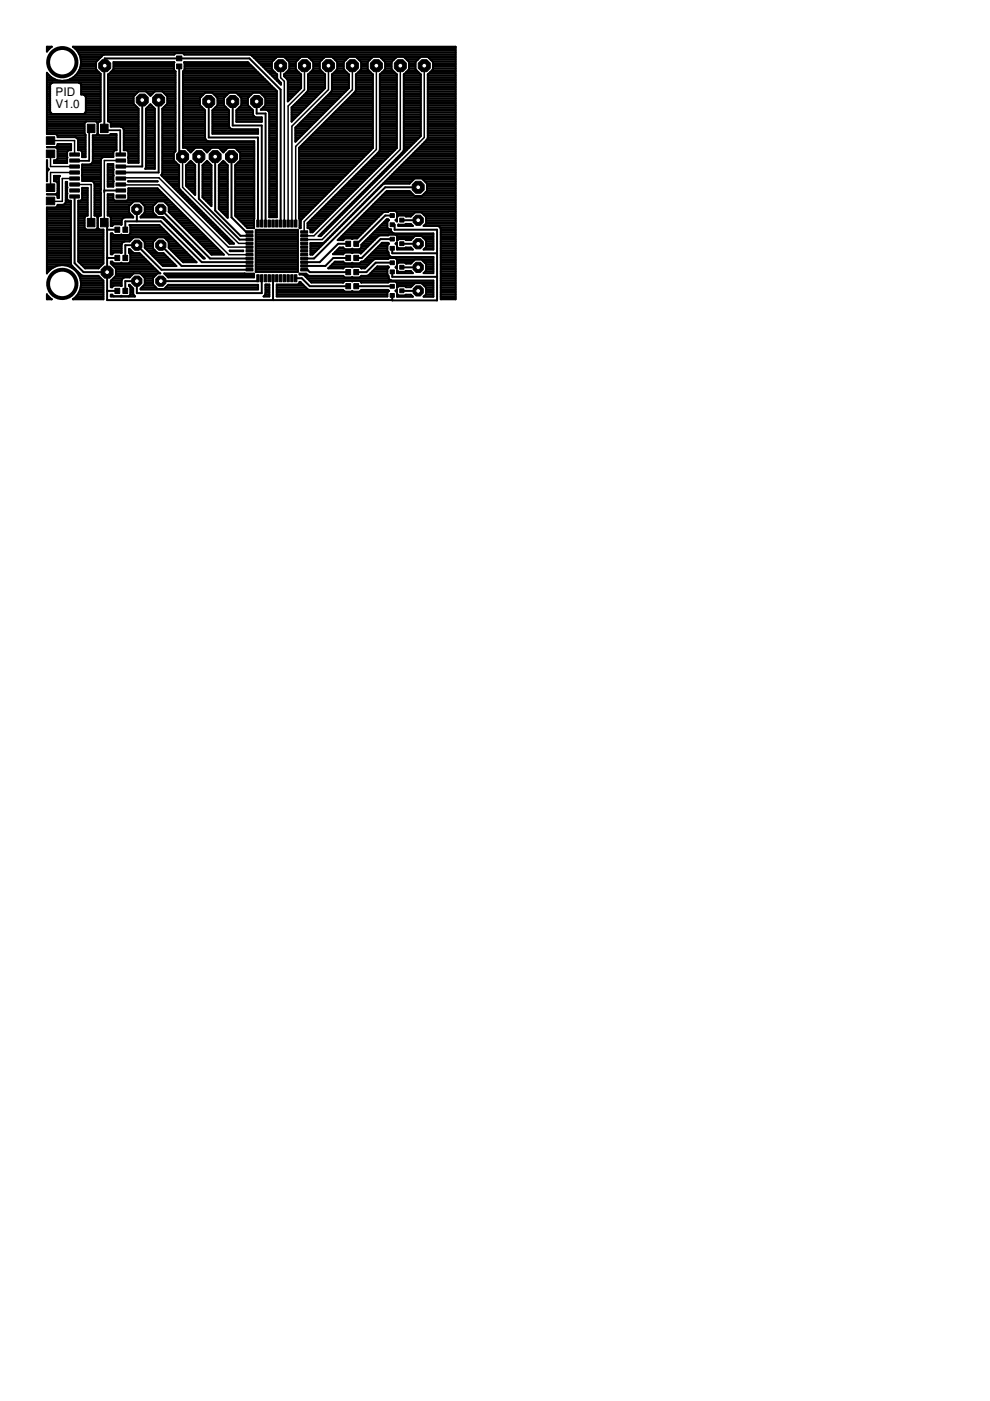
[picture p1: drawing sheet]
<svg xmlns="http://www.w3.org/2000/svg" width="210mm" height="297mm" viewBox="0 0 210 297" stroke-linecap="round" stroke-linejoin="round" font-family="sans-serif">
<defs><g id="words">
<g font-size="2.5">
<text x="11.8" y="20.5">PID</text>
<text x="11.8" y="23">V1.0</text>
</g>
</g></defs>
<g fill="none" stroke="#000" stroke-width=".83">
<circle cx="13.2" cy="13.2" r="3"/>
<circle cx="13.2" cy="60.2" r="3"/>
</g>
<g fill="#000" stroke="#000" stroke-width=".21">
<path d="M37.4 11.9h1.1v1h-1.1zM37.4 13.6h1.1v1h-1.1zM9.8 29h1.8v1.6h-1.8zM9.8 31.8h1.8v1.6h-1.8zM9.8 39h1.8v1.6h-1.8zM14.8 32.4h2v.7h-2zM14.8 33.7h2v.7h-2zM14.8 35h2v.6h-2zM14.8 36.2h2v.7h-2zM14.8 37.5h2v.7h-2zM14.8 38.8h2v.7h-2zM18.5 26.3h1.6v1.8h-1.6z"/>
<path d="M21.3 26.3h1.6v1.8h-1.6zM24.6 38.8h2v.7h-2zM24.6 37.5h2v.7h-2zM24.6 36.2h2v.7h-2zM24.6 35h2v.6h-2zM24.6 33.7h2v.7h-2zM24.6 32.4h2v.7h-2zM9.8 41.8h1.8v1.6h-1.8zM14.8 40h2v.7h-2zM14.8 41.3h2v.7h-2zM18.5 46.3h1.6v1.8h-1.6zM21.3 46.3h1.6v1.8h-1.6z"/>
<path d="M24.4 48.2h1v1.1h-1zM24.4 54.1h1v1.1h-1zM24.6 41.3h2v.7h-2zM24.6 40h2v.7h-2zM26.1 48.2h1v1.1h-1zM26.1 54.1h1v1.1h-1zM52.2 48.9h1.4v.5h-1.4zM52.2 49.7h1.4v.5h-1.4zM52.2 50.5h1.4v.6h-1.4zM52.2 51.4h1.4v.5h-1.4zM52.2 52.1h1.4v.5h-1.4zM52.2 52.9h1.4v.5h-1.4z"/>
<path d="M52.2 53.7h1.4v.6h-1.4zM52.2 54.5h1.4v.6h-1.4zM52.2 55.3h1.4v.5h-1.4zM52.2 56.1h1.4v.5h-1.4zM52.2 56.9h1.4v.5h-1.4zM54.4 58.3h.5v1.4h-.5zM54.4 46.7h.5v1.4h-.5zM55.2 58.3h.6v1.4h-.6zM55.2 46.7h.6v1.4h-.6zM56 58.3h.6v1.4h-.6zM56 46.7h.6v1.4h-.6zM56.8 58.3h.5v1.4h-.5z"/>
<path d="M56.8 46.7h.5v1.4h-.5zM57.6 58.3h.5v1.4h-.5zM57.6 46.7h.5v1.4h-.5zM58.4 58.3h.5v1.4h-.5zM58.4 46.7h.5v1.4h-.5zM59.2 58.3h.6v1.4h-.6zM59.2 46.7h.6v1.4h-.6zM60 58.3h.5v1.4h-.5zM60 46.7h.5v1.4h-.5zM60.8 58.3h.5v1.4h-.5zM60.8 46.7h.5v1.4h-.5zM61.6 58.3h.5v1.4h-.5z"/>
<path d="M61.6 46.7h.5v1.4h-.5zM62.4 58.3h.5v1.4h-.5zM62.4 46.7h.5v1.4h-.5zM63.8 56.9h1.4v.5h-1.4zM63.8 56.1h1.4v.5h-1.4zM63.8 55.3h1.4v.5h-1.4zM63.8 54.5h1.4v.6h-1.4zM63.8 53.7h1.4v.6h-1.4zM63.8 52.9h1.4v.5h-1.4zM63.8 52.1h1.4v.5h-1.4zM63.8 51.4h1.4v.5h-1.4zM63.8 50.5h1.4v.6h-1.4z"/>
<path d="M63.8 49.7h1.4v.5h-1.4zM63.8 48.9h1.4v.5h-1.4zM73.3 54.1h1v1.1h-1zM73.3 51.1h1v1.1h-1zM73.3 57.1h1v1.2h-1zM75 54.1h1v1.1h-1zM75 51.1h1v1.1h-1zM75 57.1h1v1.2h-1zM82.7 50.3h.9v.8h-.9zM82.7 52.2h.9v.8h-.9zM82.7 45.3h.9v.8h-.9zM82.7 47.2h.9v.8h-.9z"/>
<path d="M82.7 55.3h.9v.8h-.9zM82.7 57.2h.9v.8h-.9zM84.8 51.3h.8v.8h-.8zM84.8 46.3h.8v.8h-.8zM84.8 56.3h.8v.8h-.8zM24.4 61.1h1v1.1h-1zM26.1 61.1h1v1.1h-1zM73.3 60.1h1v1.1h-1zM75 60.1h1v1.1h-1zM82.7 60.3h.9v.8h-.9zM82.7 62.2h.9v.8h-.9zM84.8 61.3h.8v.8h-.8z"/>
<circle cx="22.2" cy="13.9" r="1.38"/>
</g>
<path d="M10.8 39.7l-.1 .1M19.3 27.2l-.4 .3v6.6l-3.1-.1M22.5 27.5l-.4-.3 .3 .4h3.1v5.1l.1 .1M10.7 42.6l.1 .1" fill="none" stroke="#000" stroke-width=".38"/>
<g fill="none" stroke="#000" stroke-width=".42">
<path d="M9.9 9.9h1.1l-1.1 1zM9.9 16.4h1M9.9 17.5h11.4M9.9 19.8h.7M9.9 19.4h.7M9.9 19h.7M9.9 18.6h.7M9.9 18.3h.7M9.9 17.9h.8M9.9 17.1h3.1M9.9 16.8h1.7M9.9 16h.6"/>
<path d="M9.9 15.6h.2M9.9 10.8h.2M9.9 10.4h.5M9.9 10h.9M10.9 9.9h.1M10.9 9.9v.1M11.1 17.5l-.5 .5 .1 5.9M12 17l-1.1-.6-1-1v13h2l.3 .4v.3l4 .1 .4 .5v2.2h.5l.3 .3v1.1h.7v-4.7l-.2-.2v-2.3l.4-.4M12 17h.1M12 17l1.2 .2M13.2 17.2h.1M13.4 17.1h7.9"/>
<path d="M14.5 17h.1M14.5 17l-1.3 .2M14.9 16.8h6.4M15.6 9.9h-.1h81.1v53.6h-3.1v-15M15.6 16.4l-1.1 .6M15.6 9.9l.8 .9M15.6 9.9h.1M15.6 10h81M16 16h5.3M16 10.4h80.6M16.3 15.6h5M16.4 10.8h80.2"/>
<path d="M16.4 10.8v.1M16.4 15.5h.1M16.4 15.5l-.8 .9M16.4 10.8l.6 1.2M16.6 15.3h4.3M16.6 11.2h80M16.7 17.5l.5 .5v2l.7 .1 .3 .4M16.8 14.9h3.8M16.8 11.5h20.2M17 14.5h3.4M17 11.9h4.6M17 12h.1"/>
<path d="M17 14.4h.1M17 14.4l-.6 1.1M17 12l.2 1.2-.2 1.2M17.1 14.1h3.3M17.1 12.3h4.1M17.1 13.8h3.3M17.1 12.7h3.8M17.2 13.4h3.2M17.2 17.9h4.1M17.2 13h3.3M17.2 19.8h4.1M17.2 19.4h4.1"/>
<path d="M17.2 19h4.1M17.2 18.6h4.1M17.2 18.3h4.1M21.3 16.4h-5.7M21.4 12.1h.1M21.4 12.1l-1 1v1.6l.9 1v10l-11.4 .1M21.5 12.1l.6-.5h14.8l.3-.3h1.6l.3 .3h13.9l.3 .1 6.3 6.2v-.3l-.8-1v-.8l-1.2-1.1v-1.6l1.1-1h1.6l1 1v1.6l-1.1 1.1v.4l.8 .9M22.9 16.4h14.3M22.9 17.5h14.3M22.9 19.8h6.1M22.9 19.4h6.5M22.9 19h14.3"/>
<path d="M22.9 18.6h14.3M22.9 18.3h14.3M22.9 17.9h14.3M22.9 17.1h14.3M22.9 16.8h14.3M22.9 16h14.3M23.1 15.6h14.1M23.5 15.3h13.7M23.9 14.9h13.1M24.1 14.5h12.8M24.1 14.1h12.8M24.1 13.8h12.8"/>
<path d="M24.1 13.4h12.8M31 19.4h1.8M31.3 19.8h1.2M34.4 19.4h2.8M34.8 19.8h2.4M37.2 15.2h.1M37.2 15.2l-.3-.4v-1.6h-12.8v1.5l-1.2 1.1v9.9l6.5 .1M37.2 15.2v16.9l-.3 .3v1.6l1 1.1M38 14.1v19.1h.7M38.8 15.2l.3-.4v-1.6h13.4l6.2 6.1v26.8h-1.6v-22.2l-.4-.5-.2-.1h-1.2l1-1v-1.5l-1.1-1.1h-1.6l-1 1.1v1.5l1 1.1 .1 1.1 .6 .4h1.2v.9h-5.4v-2.4l1.1-1.1v-1.5l-1.1-1.1h-1.5l-1.1 1.1v1.5l1.1 1.1 .1 3.7 .5 .3h5.5v1h-9.7v-5l1.1-1.1v-1.5l-1.1-1.1h-1.5l-1.1 1.1v1.5l1.1 1.1v5.9l.3 .5 10.1 .1v18.5h-1.4l-2.6-2.6v-10.8l1-1M38.8 15.2v16.1h.7l.9 1 1-1h1.5l1 1 1-1h1.5l.9 1 1-1h1.5l1.1 1.1v1.6M38.8 15.2h.1"/>
<path d="M38.8 16.4h17M38.8 17.5h18.1M38.8 19.8h4.6M38.8 19.4h19.9M38.8 19h19.6M38.8 18.6h19.2M38.8 18.3h18.8M38.8 17.9h18.5M38.8 17.1h17.7M38.8 16.8h17.4M38.8 16h16.6M38.8 15.6h16.2"/>
<path d="M38.8 15.3h15.9M39 11.5h57.6M39.1 14.9h15.2M39.1 14.5h14.8M39.1 14.1h14.4M39.1 13.8h14M39.1 13.4h13.7M45.1 19.8h3.4M50.2 19.8h3.4M53.5 11.9h43.1M53.5 11.9h.1M53.9 12.3h4.6"/>
<path d="M54.3 12.7h3.8M54.6 13h3.2M55 13.4h2.6M55.3 19.8h3.4M55.4 13.8h2.2M55.8 14.1h1.8M56.1 14.5h1.5M56.5 14.9h1.3M56.9 15.3h1.3M57.3 15.6h1.3M57.6 16h1.2M58 16.4h.8"/>
<path d="M58.4 16.8h.4M58.7 17.1h.4M59.1 17.5h.4M59.5 17.9h.1M60.2 16h3.6M60.4 15.6h3.3M60.5 16.4h3.3M60.5 12.3h3.1M60.8 15.3h2.5M60.8 16.8h3M60.8 12.7h2.4M61 17.5h2.8"/>
<path d="M61 19.8h1.8M61 19.4h2.1M61 19h2.5M61 18.6h2.8M61 18.3h2.8M61 17.9h2.8M61 17.1h2.8M61.1 14.9h1.8M61.2 13h1.6M61.3 14.5h1.4M61.3 14.1h1.4M61.3 13.8h1.4"/>
<path d="M61.3 13.4h1.4M63.8 15.8l-1.1-1.1v-1.6l1.1-1h1.5l1.1 1v1.6l-1.1 1.1-.1 3.6M63.8 15.8h.1M63.8 15.8v2.9l-2.8 2.8v-4.4M64.9 19.8h2.9M65.2 19.4l-3.4 3.4v3M65.2 19.4h3M65.3 16.4h3.6M65.3 17.5h3.6M65.3 19h3.3M65.3 18.6h3.6M65.3 18.3h3.6"/>
<path d="M65.3 17.9h3.6M65.3 17.1h3.6M65.3 16.8h3.6M65.3 16h3.6M65.5 15.6h3.2M65.5 12.3h3.2M65.8 15.3h2.6M65.9 12.7h2.4M66.2 14.9h1.8M66.3 13h1.6M66.4 14.5h1.4M66.4 14.1h1.4"/>
<path d="M66.4 13.8h1.4M66.4 13.4h1.4M69.9 19.8h3M70.3 19.4l.1-3.6 1.1-1.1v-1.6l-1.1-1h-1.5l-1.1 1v1.6l1.1 1.1v2.9l-7.1 7.1M70.3 19.4h3M70.4 16.4h3.6M70.4 17.5h3.6M70.4 19h3.3M70.4 18.6h3.6M70.4 18.3h3.6M70.4 17.9h3.6M70.4 17.1h3.6"/>
<path d="M70.4 16.8h3.6M70.4 16h3.6M70.5 15.6h3.3M70.6 12.3h3.1M70.9 15.3h2.5M71 12.7h2.4M71.3 14.9h1.8M71.4 13h1.6M71.5 14.5h1.4M71.5 14.1h1.4M71.5 13.8h1.4M71.5 13.4h1.4"/>
<path d="M75 19.8h4.1M75.4 19.4l-12 11.9 .1 17.1h.3l.1-1.8 15.2-15.2M75.4 19.4h3.7M75.5 15.8h.1M75.5 15.8l-.1 3.6M75.5 16.4h3.6M75.5 17.5h3.6M75.5 19h3.6M75.5 18.6h3.6M75.5 18.3h3.6M75.5 17.9h3.6M75.5 17.1h3.6"/>
<path d="M75.5 16.8h3.6M75.5 16h3.6M75.5 15.8l1.1-1.1v-1.6l-1.1-1h-1.5l-1.1 1v1.6l1.1 1.1v2.9l-11.4 11.4v-3l7.7-7.7M75.6 15.6h3.3M75.7 12.3h3.1M76 15.3h2.5M76.1 12.7h2.3M76.4 14.9h1.7M76.5 13h1.6M76.6 14.5h1.4M76.6 14.1h1.4M76.6 13.8h1.4"/>
<path d="M76.6 13.4h1.4M79 15.8l-1-1.1v-1.6l1-1h1.6l1.1 1v1.6l-1.2 1.1-.1 16.3M79 15.8h.1M79.1 15.8v15.6M80.5 16.4h3.6M80.5 17.5h3.6M80.5 19.8h3.6M80.5 19.4h3.6M80.5 19h3.6M80.5 18.6h3.6M80.5 18.3h3.6M80.5 17.9h3.6"/>
<path d="M80.5 17.1h3.6M80.5 16.8h3.6M80.5 16h3.6M80.7 15.6h3.3M80.8 12.3h3.1M81.1 15.3h2.5M81.2 12.7h2.3M81.4 14.9h1.8M81.5 13h1.7M81.7 14.5h1.3M81.7 14.1h1.3M81.7 13.8h1.3"/>
<path d="M81.7 13.4h1.3M84.1 15.8l-1.1-1.1v-1.6l1.1-1h1.5l1.1 1v1.6l-1.1 1.1v16l-.1 .3M84.1 15.8h.1M84.1 15.8v15.6M85.6 16.4h3.6M85.6 17.5h3.6M85.6 19.8h3.6M85.6 19.4h3.6M85.6 19h3.6M85.6 18.6h3.6M85.6 18.3h3.6M85.6 17.9h3.6"/>
<path d="M85.6 17.1h3.6M85.6 16.8h3.6M85.6 16h3.6M85.8 15.6h3.2M85.9 12.3h3.1M86.1 15.3h2.6M86.2 12.7h2.4M86.5 14.9h1.8M86.6 13h1.6M86.7 14.5h1.4M86.7 14.1h1.4M86.7 13.8h1.4"/>
<path d="M86.7 13.4h1.4M89.2 15.8l-1.1-1.1v-1.6l1.1-1h1.5l1.1 1v1.6l-1.1 1.1v13.5l-.1 .3-21.9 21.8-.2 .1h-2.7v2.5h.5l14.9-15 5.6-.1 1.1-1.1h1.6l1 1.1v1.6l-1 1.1h-1.6l-1.1-1.1h-4.8l-10.4 10.4h1.1M89.2 15.8h.1M89.2 15.8v13.1l-21.2 21.2h-.5l18-18M90.7 16.4h5.9M90.7 17.5h5.9M90.7 19.8h5.9M90.7 19.4h5.9M90.7 19h5.9M90.7 18.6h5.9M90.7 18.3h5.9M90.7 17.9h5.9"/>
<path d="M90.7 17.1h5.9M90.7 16.8h5.9M90.7 16h5.9M90.8 15.6h5.8M90.9 12.3h5.7M91.2 15.3h5.4M91.3 12.7h5.3M91.6 14.9h5M91.7 13h4.9M91.8 14.5h4.8M91.8 14.1h4.8M91.8 13.8h4.8"/>
<path d="M91.8 13.4h4.8M9.9 36.6h.1M9.9 28.4h8M9.9 31.2h.1M9.9 38.4h.1M9.9 34h.1M9.9 31.2h2M9.9 26.9h8M9.9 38.1h.1M9.9 37.7h.1M9.9 37.4h.1M9.9 37h.1"/>
<path d="M9.9 36.2h.2M9.9 35.9h.3M9.9 35.5h.1M9.9 35.1h.1M9.9 34.7h.1M9.9 34.4h.1M9.9 28h8M9.9 27.6h8M9.9 27.2h8M9.9 26.5h8M9.9 26.1h8M9.9 25.4h11.4"/>
<path d="M9.9 25h11.4M9.9 24.6h11.4M9.9 24.3h11.4M9.9 23.9h.8M9.9 23.5h.7M9.9 23.1h.7M9.9 22.8h.7M9.9 22.4h.7M9.9 22h.7M9.9 21.6h.7M9.9 21.3h.7M9.9 20.9h.7"/>
<path d="M9.9 20.5h.7M9.9 20.1h.7M10 34l-.1 4.4M10 35.5l.3 .4-.3 .5M10.7 23.9l.4 .3h6.6l.4-.3M11.5 37.3h1.2l-.2 .4v4.3h-.3v-.4l-.3-.4 .3-.3v-2.1l-.3-.4h-.4zM11.5 38.1h1M11.5 37.7h1M11.5 37.4h1.2M11.5 34.4h2.7M11.9 31.2l.3-.3v-.4h2.9v1.4h-.5l-.4 .3v2.4h-2.7v-.6h2.7M11.9 31.2l.3 .4v2.1l-.3 .3"/>
<path d="M11.9 38.5h.6M12 31.4h3.1M12.1 31h3M12.2 28.7h5.9M12.2 33.2h2M12.2 39.6h.3M12.2 40h.3M12.2 39.2h.3M12.2 38.9h.3M12.2 33.6h2M12.2 32.9h2M12.2 32.5h2"/>
<path d="M12.2 32.1h2.1M12.2 31.7h2.9M12.2 30.6h2.9M13.9 39.6h.3M13.9 40h.3M13.9 39.2h.3M13.9 38.9h.3M16.1 29.1h2M16.5 29.5h1.6M16.6 31.7h1.5M16.6 31.4h1.5M16.6 31h1.5"/>
<path d="M16.6 30.6h1.5M16.6 30.2h1.5M16.6 29.9h1.5M17.3 32.1h.8M17.4 33.2h.7M17.4 36.6h4M17.4 40h1.2M17.4 38.1h4M17.4 37.7h4M17.4 37.4h4M17.4 37h4M17.4 36.2h4"/>
<path d="M17.4 35.9h4M17.4 35.5h4M17.4 35.1h4M17.4 32.9h.7M17.4 32.5h.7M17.9 20.1h3.4M18.1 23.9h3.2M18.2 20.5h3.1M18.2 20.5l-.1 3.4M18.2 23.5h3.1M18.2 23.1h3.1M18.2 22.8h3.1"/>
<path d="M18.2 22.4h3.1M18.2 22h3.1M18.2 21.6h3.1M18.2 21.3h3.1M18.2 20.9h3.1M19.3 34.7h2.1M19.6 34.4h1.8M19.7 33.2h4.3M19.7 34h1.7M19.7 29.1h5M19.7 33.6h1.8M19.7 32.9h4.3"/>
<path d="M19.7 32.5h4.3M19.7 32.1h4.4M19.7 31.7h5M19.7 31.4h5M19.7 31h5M19.7 30.6h5M19.7 30.2h5M19.7 29.9h5M19.7 29.5h5M19.7 28.7h5M19.7 38.5l.3 .5v6.7h.4l.3 .4M19.7 38.5h1.7"/>
<path d="M20 38.9h1.4M20 39.6h1.4M20 40h1.4M20 39.2h1.4M20.4 25.7l.3 .4M20.7 28.4h.1M20.7 26.1v2.3M20.7 28.4l-.3 .3h-.7v5.5l-.1 .3-.5 .4h-1.7v3.5l2.3 .1M20.7 26.9h.1M20.7 28h.1M20.7 27.6h.1M20.7 27.2h.1"/>
<path d="M20.7 26.5h.1M20.7 26.1h.1M20.7 28.4l.4 .3h2.1l.3-.3h1.2v3.5h-.3l-.4 .3v1.1h-2l-.5 .3M21.1 25.7l-.4 .4M21.5 33.6l-.1 12.1h-.3l-.4 .4M22.1 27.2l.1-14.8h30.7l6.6 6.6v28.4M22.8 36.6h1.2M22.8 34.8h1.2v4.8h-1.2zM22.8 38.5h1.3M22.8 39.2h1.2M22.8 38.9h1.2M22.8 38.1h1.2"/>
<path d="M22.8 37.7h1.2M22.8 37.4h1.2M22.8 37h1.2M22.8 36.2h1.2M22.8 35.9h1.2M22.8 35.5h1.2M22.8 35.1h1.2M22.9 25.4h6.5M22.9 25h6.5M22.9 24.6h6.5M22.9 24.3h6.5M22.9 23.9h6.5"/>
<path d="M22.9 23.5h6.5M22.9 23.1h6.5M22.9 22.8h6.2M22.9 22.4h5.8M22.9 22h5.4M22.9 21.6h5.4M22.9 21.3h5.4M22.9 20.9h5.4M22.9 20.5h5.4M22.9 20.1h5.7M23.2 25.7l.3 .4v.8h5.9M23.5 26.5h5.9"/>
<path d="M23.5 26.1h5.9M26.2 27.2h3.2M26.2 28.4h3.2M26.2 29.1h3.2M26.2 31.7h3.2M26.2 31.4h3.2M26.2 31h3.2M26.2 30.6h3.2M26.2 30.2h3.2M26.2 29.9h3.2M26.2 29.5h3.2M26.2 28.7h3.2"/>
<path d="M26.2 28h3.2M26.2 27.6h3.2M27.1 32.1h2.3M27.2 38.4l6.2 .1zM27.2 33.2h2.2M27.2 34h2.2M27.2 34.4h2.2M27.2 33.6h2.2M27.2 32.9h2.2M27.2 32.5h2.2M30.2 21.2v14.1h-4.6M30.9 33.2h1.9"/>
<path d="M30.9 28.4h1.9M30.9 23.1l1-1 .9 1v12.7h-2l.1-.3zM30.9 34h1.9M30.9 25.8h1.9M30.9 29.1h1.9M30.9 26.9h1.9M30.9 35.5h1.9M30.9 35.1h1.9M30.9 34.7h1.9M30.9 34.4h1.9M30.9 33.6h1.9M30.9 32.9h1.9"/>
<path d="M30.9 32.5h1.9M30.9 32.1h1.9M30.9 31.7h1.9M30.9 31.4h1.9M30.9 31h1.9M30.9 30.6h1.9M30.9 30.2h1.9M30.9 29.9h1.9M30.9 29.5h1.9M30.9 28.7h1.9M30.9 28h1.9M30.9 27.6h1.9"/>
<path d="M30.9 27.2h1.9M30.9 26.5h1.9M30.9 26.1h1.9M30.9 25.4h1.9M30.9 25h1.9M30.9 24.6h1.9M30.9 24.3h1.9M30.9 23.9h1.9M30.9 23.5h1.9M30.9 23.1h1.9M31.2 22.8h1.4M31.6 22.4h.6"/>
<path d="M31.7 20.1h.4M33.4 39.9l14.1 14.1h-2.6l-9.1-9.1v-1.2l-1-1h-1.4l-1 1v1.4l1 .9h1.2l8.8 8.8h-.3l-8.6-8.6-.2-.1h-4.5v-.1M33.4 40l-6.2-.1v1.2M33.6 21.2v15.4h-8M34.3 37h3.7M34.4 37.4h3.6M34.4 33.2h2.5M34.4 36.6h3.6M34.4 28.4h2.8M34.4 34h2.5M34.4 25.8h2.8M34.4 29.1h2.8"/>
<path d="M34.4 26.9h2.8M34.4 36.2h3.6M34.4 35.9h3.6M34.4 35.5h3.6M34.4 35.1h3.6M34.4 34.7h3.2M34.4 34.4h2.8M34.4 33.6h2.5M34.4 32.9h2.5M34.4 32.5h2.5M34.4 32.1h2.8M34.4 31.7h2.8"/>
<path d="M34.4 31.4h2.8M34.4 31h2.8M34.4 30.6h2.8M34.4 30.2h2.8M34.4 29.9h2.8M34.4 29.5h2.8M34.4 28.7h2.8M34.4 28h2.8M34.4 27.6h2.8M34.4 27.2h2.8M34.4 26.5h2.8M34.4 26.1h2.8"/>
<path d="M34.4 25.4h2.8M34.4 25h2.8M34.4 24.6h2.8M34.4 24.3h2.8M34.4 23.9h2.8M34.4 23.5h2.8M34.4 23.1h2.8M34.7 22.8h2.5M34.8 37.7h3.2M35.1 22.4h2.1M35.2 38.1h2.8M35.2 20.1h2"/>
<path d="M35.5 22h1.7M35.5 22v-1.6l-1.1-1h-1.5l-1 .9-1-.9h-1.5l-1.1 1v1.6l1.1 1.1v11.4h-2.2v-2.3l-.3-.3h-.7v-4.4l-.1-.3-.5-.3M35.5 22l-1.1 1.1v13.6l-.1 .3M35.5 21.6h1.7M35.5 21.3h1.7M35.5 20.9h1.7M35.5 20.5h1.7M35.5 38.5h2.5M35.9 38.9h2.1M36.3 39.2h1.7M36.6 39.6h1.4M37 40h1"/>
<path d="M37.9 35.1h.1M38 35.1l.1 5 11.5 11.6h-.9l-14.4-14.4-.1-.2 .1-.1M38.8 28.4h4.7M38.8 25.8h4.7M38.8 29.1h4.7M38.8 26.9h4.7M38.8 31h15.1M38.8 30.6h15.1M38.8 30.2h15.1M38.8 29.9h5.1M38.8 29.5h4.8M38.8 28.7h4.7"/>
<path d="M38.8 28h4.7M38.8 27.6h4.7M38.8 27.2h4.7M38.8 26.5h4.7M38.8 26.1h4.7M38.8 25.4h4.7M38.8 25h4.7M38.8 24.6h4.7M38.8 24.3h4.7M38.8 23.9h4.7M38.8 23.5h4.7M38.8 23.1h4.4"/>
<path d="M38.8 22.8h4.1M38.8 22.4h3.7M38.8 22h3.6M38.8 21.6h3.6M38.8 21.3h3.6M38.8 20.9h3.6M38.8 20.5h3.9M38.8 20.1h4.2M39.4 36.6h2M39.4 35.1l1-1 1 .9v6.3l-2-1.9zM39.4 38.5h2M39.4 39.2h2"/>
<path d="M39.4 38.9h2M39.4 38.1h2M39.4 37.7h2M39.4 37.4h2M39.4 37h2M39.4 36.2h2M39.4 35.9h2M39.4 35.5h2M39.4 35.1h2M39.5 31.4h1.9M39.6 39.6h1.8M39.8 34.7h1.3"/>
<path d="M39.9 31.7h1.1M40 40h1.4M40.2 34.4h.5M40.2 32.1h.4M42.2 33.2v9l8.6 8.6h2.1M42.9 36.6h1.9M42.9 39.6h1.9M42.9 40h1.9M42.9 38.5h1.9M42.9 35l1-.9 .9 .9v8.7l-1.9-1.9zM42.9 39.2h1.9M42.9 38.9h1.9"/>
<path d="M42.9 38.1h1.9M42.9 37.7h1.9M42.9 37.4h1.9M42.9 37h1.9M42.9 36.2h1.9M42.9 35.9h1.9M42.9 35.5h1.9M42.9 35.1h1.9M42.9 31.4h1.9M43.2 34.7h1.3M43.3 31.7h1.2M43.6 34.4h.6"/>
<path d="M43.7 32.1h.4M44.3 21.5v7.6h10.4v18.3M45 25.8h3.6M45 26.9h3.6M45 28h9.7M45 27.6h9.7M45 27.2h3.9M45 26.5h3.6M45 26.1h3.6M45 25.4h3.6M45 25h3.6M45 24.6h3.6"/>
<path d="M45 24.3h3.6M45 23.9h3.6M45 23.5h3.6M45.3 23.1h3M45.5 20.1h2.6M45.6 33.2v11.4l5.4 5.4h1.9M45.7 22.8h2.2M45.8 20.5h2M46 22.4h1.6M46.1 22h1.4M46.1 21.6h1.4M46.1 21.3h1.4"/>
<path d="M46.1 20.9h1.4M46.4 36.6h1.9M46.4 39.6h1.9M46.4 40h1.9M46.4 38.5h1.9M46.4 35l.9-.9 1 .9v11.2l-1.9-1.9zM46.4 39.2h1.9M46.4 38.9h1.9M46.4 38.1h1.9M46.4 37.7h1.9M46.4 37.4h1.9M46.4 37h1.9"/>
<path d="M46.4 36.2h1.9M46.4 35.9h1.9M46.4 35.5h1.9M46.4 35.1h1.9M46.4 31.4h1.9M46.7 34.7h1.3M46.8 31.7h1.1M47.1 34.4h.5M47.1 32.1h.4M49.1 33.2v12.9l3.1 3.1h.7M49.3 21.5v5.1h6.2v20.8M49.8 31.4h4.1"/>
<path d="M49.9 36.6h4M49.9 39.6h4M49.9 40h4M49.9 38.5h4M49.9 39.2h4M49.9 38.9h4M49.9 38.1h4M49.9 37.7h4M49.9 37.4h4M49.9 37h4M49.9 36.2h4M49.9 35.9h4"/>
<path d="M49.9 35.5h4M49.9 35.1h4M50.1 25.8h5.4M50.1 25.4h5.4M50.1 25h5.4M50.1 24.6h3.7M50.1 24.3h3.5M50.1 23.9h3.5M50.1 23.5h3.5M50.2 34.7h3.7M50.2 31.7h3.7M50.4 23.1h3"/>
<path d="M50.5 34.4h3.4M50.6 20.1h2.6M50.6 32.1h3.3M50.7 22.8h2.3M50.9 33.2h3M50.9 34h3M50.9 33.6h3M50.9 32.9h3M50.9 32.5h3M50.9 20.5h1.9M51.1 22.4h1.5M51.2 22h1.4"/>
<path d="M51.2 21.6h1.4M51.2 21.3h1.4M51.2 20.9h1.4M54.4 21.5v2.6h1.9v23.3M55.4 23.1h3.3M55.6 20.1h3.1M55.8 22.8h2.9M56 20.5h2.7M56.2 22.4h2.5M56.3 22h2.4M56.3 21.6h2.4M56.3 21.3h2.4"/>
<path d="M56.3 20.9h2.4M56.8 23.5h1.9M57.1 23.9h1.6M57.1 33.2h1.6M57.1 36.6h1.6M57.1 28.4h1.6M57.1 39.6h1.6M57.1 34h1.6M57.1 25.8h1.6M57.1 29.1h1.6M57.1 40h1.6M57.1 26.9h1.6"/>
<path d="M57.1 38.5h1.6M57.1 39.2h1.6M57.1 38.9h1.6M57.1 38.1h1.6M57.1 37.7h1.6M57.1 37.4h1.6M57.1 37h1.6M57.1 36.2h1.6M57.1 35.9h1.6M57.1 35.5h1.6M57.1 35.1h1.6M57.1 34.7h1.6"/>
<path d="M57.1 34.4h1.6M57.1 33.6h1.6M57.1 32.9h1.6M57.1 32.5h1.6M57.1 32.1h1.6M57.1 31.7h1.6M57.1 31.4h1.6M57.1 31h1.6M57.1 30.6h1.6M57.1 30.2h1.6M57.1 29.9h1.6M57.1 29.5h1.6"/>
<path d="M57.1 28.7h1.6M57.1 28h1.6M57.1 27.6h1.6M57.1 27.2h1.6M57.1 26.5h1.6M57.1 26.1h1.6M57.1 25.4h1.6M57.1 25h1.6M57.1 24.6h1.6M57.1 24.3h1.6M61 21.3h.3M61 20.9h.6"/>
<path d="M61 20.5h1M61 20.1h1.4M61.8 25.8h.1M61.8 25.4h.4M61.8 25h.8M61.8 24.6h1.2M61.8 24.3h1.6M61.8 23.9h1.9M61.8 23.5h2.3M61.8 23.1h2.7M61.8 22.8h3.1M62.2 22.4h3"/>
<path d="M62.6 22h3M62.6 28.4h1.7M62.6 29.1h1M62.6 29.9h.2M62.6 29.5h.6M62.6 28.7h1.3M62.6 28h2.1M62.6 27.6h2.4M62.6 27.2h2.8M62.8 26.9h3M63 21.6h3M63.2 26.5h3"/>
<path d="M63.4 21.3h2.9M63.4 33.2h13.8M63.4 36.6h10.4M63.4 39.6h7.4M63.4 34h13.1M63.4 40h7.1M63.4 38.5h8.6M63.4 39.2h7.8M63.4 38.9h8.2M63.4 38.1h8.9M63.4 37.7h9.3M63.4 37.4h9.7"/>
<path d="M63.4 37h10.1M63.4 36.2h10.8M63.4 35.9h11.2M63.4 35.5h11.6M63.4 35.1h11.9M63.4 34.7h12.3M63.4 34.4h12.7M63.4 33.6h13.4M63.4 32.9h14.2M63.4 32.5h14.6M63.4 32.1h14.9M63.4 31.7h15.3"/>
<path d="M63.4 31.4h15.7M63.6 26.1h2.9M63.7 20.9h3M63.8 31h15.3M63.9 25.8h3M64.1 20.5h3M64.1 30.6h15M64.3 25.4h3M64.5 20.1h3M64.5 30.2h14.6M64.7 25h3M64.9 29.9h14.2"/>
<path d="M65.1 24.6h3M65.3 29.5h13.8M65.4 24.3h3M65.6 29.1h13.5M65.8 23.9h3M66 28.7h13.1M66.2 23.5h3M66.4 28.4h12.7M66.5 23.1h3.1M66.8 28h12.3M66.9 22.8h3M67.1 27.6h12"/>
<path d="M67.3 22.4h3M67.5 27.2h11.6M67.7 22h3M67.9 26.9h11.2M68.1 21.6h3M68.3 26.5h10.8M68.4 21.3h3M68.6 26.1h10.5M68.8 20.9h3M69 25.8h10.1M69.2 20.5h3M69.4 25.4h9.7"/>
<path d="M69.6 20.1h2.9M69.8 25h9.3M70.1 24.6h9M70.5 24.3h8.6M70.9 23.9h8.2M71.2 23.5h7.9M71.6 23.1h7.5M72 22.8h7.1M72.4 22.4h6.7M72.6 40h2.9M72.7 22h6.4M72.9 39.6h3"/>
<path d="M73.1 21.6h6M73.3 39.2h3M73.5 21.3h5.6M73.7 38.9h3M73.9 20.9h5.2M74 38.5h3M74.3 20.5h4.8M74.4 38.1h3M74.6 20.1h4.5M74.8 37.7h3M75.2 37.4h3M75.5 37h3"/>
<path d="M75.9 36.6h3M76.3 36.2h3M76.7 35.9h3M77 35.5h3M77.4 35.1h3M77.6 40h.5M77.8 34.7h3M78 39.6h.5M78.2 34.4h3M78.4 39.2h.4M78.5 34h3M78.8 38.9h.4"/>
<path d="M78.9 33.6h3M79.1 38.5h.5M79.3 33.2h3M79.5 38.1h.5M79.7 32.9h3M79.9 37.7h.4M80 32.5h3M80.2 40h.1M80.2 37.4h.5M80.4 32.1h3M80.5 28.4h3.6M80.5 39.6h.2"/>
<path d="M80.5 25.8h3.6M80.5 29.1h3.6M80.5 26.9h3.6M80.5 31.7h3.3M80.5 31.4h3.6M80.5 31h3.6M80.5 30.6h3.6M80.5 30.2h3.6M80.5 29.9h3.6M80.5 29.5h3.6M80.5 28.7h3.6M80.5 28h3.6"/>
<path d="M80.5 27.6h3.6M80.5 27.2h3.6M80.5 26.5h3.6M80.5 26.1h3.6M80.5 25.4h3.6M80.5 25h3.6M80.5 24.6h3.6M80.5 24.3h3.6M80.5 23.9h3.6M80.5 23.5h3.6M80.5 23.1h3.6M80.5 22.8h3.6"/>
<path d="M80.5 22.4h3.6M80.5 22h3.6M80.5 21.6h3.6M80.5 21.3h3.6M80.5 20.9h3.6M80.5 20.5h3.6M80.5 20.1h3.6M80.6 37h.5M80.9 39.2h.1M81 36.6h.4M81.3 38.9h5.6M81.4 36.2h.4"/>
<path d="M81.7 38.5h5.6M81.7 35.9h.5M82 38.1h5.7M82.1 35.5h.5M82.4 37.7h14.2M82.5 35.1h.5M82.8 37.4h13.8M82.9 34.7h.4M83.2 37h13.4M83.2 34.4h.5M83.5 36.6h13.1M83.6 34h.5"/>
<path d="M83.9 36.2h12.7M84 33.6h.5M84.1 31.4l-17.8 17.9h-.5v-.6l-.3-.3h-.3v-1.1l15.2-15.2M84.3 35.9h12.3M84.4 33.2h.4M84.7 35.5h11.9M84.8 32.9h.4M85 35.1h11.6M85.1 32.5h.5M85.4 34.7h11.2M85.5 32.1h.5M85.6 28.4h3.6"/>
<path d="M85.6 25.8h3.6M85.6 29.1h3.3M85.6 26.9h3.6M85.6 31.7h.7M85.6 31.4h1.1M85.6 31h1.5M85.6 30.6h1.8M85.6 30.2h2.2M85.6 29.9h2.6M85.6 29.5h3M85.6 28.7h3.6M85.6 28h3.6"/>
<path d="M85.6 27.6h3.6M85.6 27.2h3.6M85.6 26.5h3.6M85.6 26.1h3.6M85.6 25.4h3.6M85.6 25h3.6M85.6 24.6h3.6M85.6 24.3h3.6M85.6 23.9h3.6M85.6 23.5h3.6M85.6 23.1h3.6M85.6 22.8h3.6"/>
<path d="M85.6 22.4h3.6M85.6 22h3.6M85.6 21.6h3.6M85.6 21.3h3.6M85.6 20.9h3.6M85.6 20.5h3.6M85.6 20.1h3.6M85.8 34.4h10.8M86.1 34h10.5M86.5 33.6h10.1M86.9 33.2h9.7M87.3 32.9h9.3"/>
<path d="M87.7 32.5h8.9M88 32.1h8.6M88.4 31.7h8.2M88.7 39.7h-7l-15.1 15.1h-2.1M88.8 31.4h7.8M89.2 31h7.4M89.5 30.6h7.1M89.7 38.1h6.9M89.9 30.2h6.7M90.1 38.5h6.5M90.3 29.9h6.3M90.4 29.8h.1"/>
<path d="M90.4 38.9h6.2M90.5 39.6h6.1M90.5 40h6.1M90.5 39.2h6.1M90.6 29.5h6M90.7 28.4h5.9M90.7 25.8h5.9M90.7 29.1h5.9M90.7 26.9h5.9M90.7 28.7h5.9M90.7 28h5.9M90.7 27.6h5.9"/>
<path d="M90.7 27.2h5.9M90.7 26.5h5.9M90.7 26.1h5.9M90.7 25.4h5.9M90.7 25h5.9M90.7 24.6h5.9M90.7 24.3h5.9M90.7 23.9h5.9M90.7 23.5h5.9M90.7 23.1h5.9M90.7 22.8h5.9M90.7 22.4h5.9"/>
<path d="M90.7 22h5.9M90.7 21.6h5.9M90.7 21.3h5.9M90.7 20.9h5.9M90.7 20.5h5.9M90.7 20.1h5.9M9.9 46.7h5.1M9.9 58h.1M9.9 41.2h.1M9.9 41.2h2M9.9 49.7h5.1M9.9 51.2h5.1"/>
<path d="M9.9 53.1h5.1M9.9 55.7h5.1M9.9 56.5h2M9.9 57.6h.4M9.9 57.2h.7M9.9 56.8h1.3M9.9 56.1h5.2M9.9 55.3h5.1M9.9 54.9h5.1M9.9 54.6h5.1M9.9 54.2h5.1M9.9 53.8h5.1"/>
<path d="M9.9 53.4h5.1M9.9 52.7h5.1M9.9 52.3h5.1M9.9 52h5.1M9.9 51.6h5.1M9.9 50.8h5.1M9.9 50.5h5.1M9.9 50.1h5.1M9.9 49.3h5.1M9.9 49h5.1M9.9 48.6h5.1M9.9 48.2h5.1"/>
<path d="M9.9 47.8h5.1M9.9 47.5h5.1M9.9 47.1h5.1M9.9 46.3h5.1M9.9 46h5.1M9.9 45.6h5.1M9.9 45.2h5.1M9.9 44.9h5.1M9.9 44.5h5.1M9.9 44.1h5.1M10.9 57h.1M10.9 57l-1 1"/>
<path d="M11.9 41.1h.6M12 56.4h.1M12 56.4l-1.1 .6M12.1 41.5h.4M12.1 43.7h2.9M12.2 41.8h.3M12.2 40.7h.3M12.2 40.3h.3M13.2 56.2l1.3 .2M13.2 56.2h.1M13.2 56.2l-1.2 .2M13.6 43.3h1.4"/>
<path d="M13.9 43h1.1M13.9 42.6h1.1v13.3l.2 .3 2.1 2.2 .3 .1h3.3l1 1v4h-6.4l.1-.1M13.9 42.2h.3M13.9 41.8h.3M13.9 41.5h.3M13.9 41.1h.3M13.9 40.7h.3M13.9 40.3h.3M14.2 41.1v-2.5h-.3l-.1 4.5-.4 .3h-1.2v.2l-.3 .4h-2v14M14.2 41.1v1.1M14.2 42.2l.4 .4M14.5 56.4h.1"/>
<path d="M14.5 56.4l1.1 .6M14.6 56.5h.8M15.3 56.8h.4M15.6 57l.8 .8M15.6 57h.1M15.8 57.2h.3M15.8 41.7v14.1l1.9 1.9h5M16.2 57.6h.3M16.4 57.8v.1M16.4 57.8l.6 1.1M16.5 58h.3M16.6 46.7h1.3"/>
<path d="M16.6 49.7h5.3M16.6 51.2h5.3M16.6 53.1h5.3M16.6 55.3h5.3M16.6 54.9h5.3M16.6 54.6h5.3M16.6 54.2h5.3M16.6 53.8h5.3M16.6 53.4h5.3M16.6 52.7h5.3M16.6 52.3h5.3M16.6 52h5.3"/>
<path d="M16.6 51.6h5.3M16.6 50.8h5.3M16.6 50.5h5.3M16.6 50.1h5.3M16.6 49.3h5.3M16.6 49h5.3M16.6 48.6h1.6M16.6 48.2h1.3M16.6 47.8h1.3M16.6 47.5h1.3M16.6 47.1h1.3M16.6 46.3h1.3"/>
<path d="M16.6 46h1.4M16.6 45.6h2M16.6 45.2h2M16.6 44.9h2M16.6 44.5h2M16.6 44.1h2M16.6 43.7h2M16.6 43.3h2M16.6 43h2M16.7 58.3h.5M16.8 55.7h5.1M16.9 58.7h4.2"/>
<path d="M17 58.9v.1M17 58.9l.2 1.3M17 59.1h4.5M17.1 59.4h4.7M17.1 59.8h4.8M17.2 56.1h4.5M17.4 42.2h1.2M17.4 41.1v-1.3h1.2v5.9h-.3l-.4 .4v2.2l.4 .4h2.1l.3-.4M17.4 41.1v1.1l-.3 .4M17.4 41.8h1.2M17.4 41.5h1.2M17.4 41.1h1.2"/>
<path d="M17.4 40.7h1.2M17.4 40.3h1.2M17.6 56.5h3.7M18 56.8h3M18.6 42.6h-2v12.9l1.4 1.4h2.9l1-1v-7.2h-.8l-.4-.4M20 42.6h1.4M20 45.6h1.4M20 45.2h1.4M20 44.9h1.4M20 44.5h1.4M20 44.1h1.4M20 43.7h1.4"/>
<path d="M20 43.3h1.4M20 43h1.4M20 42.2h1.4M20 41.8h1.4M20 41.5h1.4M20 41.1h1.4M20 40.7h1.3M20 40.3h1.3M20.4 48.6h.6M20.6 46h.2M20.7 46.7h.1M20.7 46.1v2.2"/>
<path d="M20.7 48.2h.1M20.7 47.8h.1M20.7 47.5h.1M20.7 47.1h.1M20.7 46.3h.1M22.1 47.2h.6v16.4h60.5M22.7 48.7h2.2M22.7 54.7h2.2M22.8 42.6h13.3M22.8 45.6h5.1M22.8 45.2h4.7M22.8 44.9h4.6"/>
<path d="M22.8 44.5h4.6M22.8 44.1h4.6M22.8 43.7h4.6M22.8 43.3h4.9M22.8 43h5.3M22.8 42.2h1.2M22.8 41.8h1.2M22.8 41.5h1.2M23.4 46h4.8M23.5 46.7h2.3M23.5 49.7h.5M23.5 47v.1"/>
<path d="M23.5 53.1h2.3M23.5 55.7h.5M23.5 59.8h2.3M23.5 53.8h.4M23.5 53.4h2.3M23.5 52.7h2.3M23.5 52.3h2.3M23.5 52h2.3M23.5 51.6h2.4M23.5 50.8h4.3M23.5 50.5h4.7M23.5 50.1h12.7"/>
<path d="M23.5 47.8h.4M23.5 47.5h2.3M23.5 47.1h2.3M23.5 46.3h2.5M23.6 59.4h2.2M23.7 56.1h8.3M23.8 49.5l.3 .3h3.2l.3-.3v-1.6l-.1-.2h6.3l7.9 7.9h-2.9l-3-3.1v-1.2l-1-1h-1.4l-1 1v1.4l1 1h1.2l2.8 2.7h-2.9l-3.8-3.9v-1.2l-1-1h-1.4l-.8 .9h-4M23.8 55.5l.3 .3h3.2l.3-.3v-1.6l-.3-.3v-.8h.2l.8 .9h1.3l4.4 4.3h-9.4M23.8 47.9h.1M23.8 49.5h.1M23.8 53.9h.1M23.8 55.5h.1"/>
<path d="M23.8 55.5h-.3v.4l1.1 1v1.6l-1.1 1v1.4h.3M23.8 49.5h-.3v4.4h.3M24 59.1h2M24 42.2v-1h-1.2v4.5h.4l.3 .4v1.8h.3M24 42.2l.4 .4M24.1 56.5h8.3M24.3 58.7h3.3M24.5 56.8h8.2M24.6 58.3h3.4M24.6 57.6h8.9M24.6 57.2h8.5M25.6 40.4h-3.5v.3"/>
<path d="M26.4 51.2l-.5 .3-.1 .3v1.8h-1.7l-.3 .3M26.6 48.7v-1.8h7.5l8.7 8.7h10.1M26.6 54.7v-2.7h2.4l5.2 5.2h18.7M27.2 42.2h8.5M27.2 41.1v1.1l-.3 .4M27.2 41.8h8.1M27.2 41.5h7.7M27.2 41.1h7.4M27.2 40.7h7M27.2 40.3h6.6M27.3 53.1h.5M27.3 53.4h.8"/>
<path d="M27.4 49.7h8.4M27.4 55.7h4.2M27.6 53.8h2.2M27.6 47.8h6.3M27.6 55.3h3.6M27.6 54.9h3.3M27.6 54.6h2.9M27.6 54.2h2.5M27.6 49.3h7.8M27.6 49h7.4M27.6 48.6h7.1M27.6 48.2h6.7"/>
<path d="M28.2 46l-.8-.9v-1.4l.9-1h1.4l1 1v1.4l-.9 .9M28.2 46v.1h-1.8l-.3 .1a1.49 1.49 0 0 0-.4 1.5l-1.6-.1-.3 .3M28.3 58l-.8 .8h-1.1l-.5 .4-.1 1.4h-.2M29 44.4v2.5M29.7 58l1 .9v1.4l-.9 .9v.2h24.9v-1h-19l-.9 .9h-1.4l-1-1v-1.4l1-.9M29.8 46h3.5M29.8 50.5h3.5M30 43h3.2M30.1 58.3h2.9M30.2 45.6h2.8M30.2 50.8h2.7M30.4 43.3h2.4"/>
<path d="M30.5 58.7h2.2M30.5 45.2h2.1M30.6 51.2h1.9M30.7 59.8h1.7M30.7 59.4h1.7M30.7 59.1h1.7M30.7 52.3h1.7M30.7 52h1.7M30.7 51.6h1.7M30.7 44.9h1.7M30.7 44.5h1.7M30.7 44.1h1.7"/>
<path d="M30.7 43.7h1.7M30.9 52.7h1.6M31.2 53.1h1.7M31.6 53.4h1.6M32 53.8h2.8M32.3 54.2h2.9M32.7 54.6h2.9M33.1 54.9h2.8M33.5 55.3h2.8M33.8 55.7h2.9M34.1 52l4.4 4.4h14.4M34.1 44.4l10.4 10.4h8.4"/>
<path d="M34.2 56.1h2.9M34.6 46.3h.3M34.8 58h19.1v.8h-18.2zM34.9 50.5h1.6M35 46.7h.3M35.1 43h1.3M35.2 58.3h18.7M35.3 50.8h1.6M35.4 47.1h.3M35.4 43.3h1.4M35.5 58.7h18.4M35.7 51.2h1.6"/>
<path d="M35.8 52.3h2.6M35.8 52h2.2M35.8 51.6h1.9M35.8 47.5h.3M35.8 44.9h2.5M35.8 44.5h2.1M35.8 44.1h1.7M35.8 43.7h1.4M35.9 52.7h2.9M36.1 45.2h2.6M36.1 47.8h.3M36.3 53.1h2.9"/>
<path d="M36.4 45.6h2.7M36.5 48.2h.3M36.7 53.4h2.8M36.8 46h2.6M36.9 48.6h.3M37.1 53.8h2.8M37.2 46.3h2.6M37.3 49h.3M37.4 40.3h.9M37.4 54.2h2.9M37.5 46.7h2.7M37.6 49.3h.4"/>
<path d="M37.8 40.7h.9M37.8 54.6h2.9M37.9 47.1h2.7M38 49.7h.3M38.1 41.1h1M38.2 54.9h2.8M38.3 47.5h2.6M38.4 50.1h.3M38.5 41.5h.9M38.5 55.3h2.9M38.7 47.8h2.6M38.8 50.5h.3"/>
<path d="M38.9 41.8h.9M39.1 48.2h2.6M39.1 50.8h.4M39.3 42.2h.9M39.4 48.6h2.7M39.5 51.2h.3M39.6 42.6h1M39.8 49h2.6M39.9 51.6h.3M40 43h.9M40.2 49.3h2.6M40.3 52h.3"/>
<path d="M40.4 43.3h.9M40.4 40.3h1M40.6 49.7h2.6M40.6 52.3h.3M40.8 43.7h.9M40.8 40.7h.6M40.9 50.1h2.6M41 52.7h.3M41.1 44.1h1M41.1 41.1h.3M41.3 50.5h2.6M41.4 53.1h.3"/>
<path d="M41.5 44.5h.9M41.7 50.8h2.6M41.8 53.4h.3M41.9 44.9h.9M42.1 51.2h2.6M42.1 53.8h.3M42.3 45.2h.9M42.4 51.6h2.6M42.5 54.2h.3M42.6 45.6h1M42.8 52h2.6M42.9 54.6h.3"/>
<path d="M42.9 41.5h1.9M42.9 41.1h1.9M42.9 40.7h1.9M42.9 40.3h1.9M43 41.8h1.8M43 46h.9M43.2 52.3h2.6M43.3 42.2h1.5M43.4 46.3h.9M43.5 52.7h2.7M43.7 42.6h1.1M43.8 46.7h.9"/>
<path d="M43.9 53.1h2.6M44.1 43h.7M44.1 47.1h.9M44.3 53.4h2.6M44.4 43.3h.4M44.5 47.5h.9M44.7 53.8h2.6M44.9 47.8h.9M45.3 48.2h.9M45.6 48.6h.9M46 49h.9M46.4 49.3h.9"/>
<path d="M46.4 42.6h1.9M46.4 44.1h1.9M46.4 43.7h1.9M46.4 43.3h1.9M46.4 43h1.9M46.4 42.2h1.9M46.4 41.8h1.9M46.4 41.5h1.9M46.4 41.1h1.9M46.4 40.7h1.9M46.4 40.3h1.9M46.6 44.5h1.7"/>
<path d="M46.8 49.7h.9M46.9 44.9h1.4M47.1 50.1h.9M47.3 45.2h1M47.5 50.5h.9M47.7 45.6h.6M47.9 50.8h.9M48.1 46h.2M48.3 51.2h.9M48.6 51.6h1M48.7 53.1h2.9v.2h-2.8zM49.9 42.6h4"/>
<path d="M49.9 45.6h4M49.9 45.2h4M49.9 44.9h4M49.9 44.5h4M49.9 44.1h4M49.9 43.7h4M49.9 43.3h4M49.9 43h4M49.9 42.2h4M49.9 41.8h4M49.9 41.5h4M49.9 41.1h4"/>
<path d="M49.9 40.7h4M49.9 40.3h4M50.1 46h3.8M50.5 46.3h3.4M50.8 46.7h3.1M51.2 47.1h2.7M51.6 47.5h2.3M51.9 47.8h2M52.3 48.2h1.6M54.2 48.7h9v9h-9zM54.2 49.7h9M54.2 51.2h9"/>
<path d="M54.2 53.1h9M54.2 55.7h9M54.2 56.5h9M54.2 57.6h9M54.2 57.2h9M54.2 56.8h9M54.2 56.1h9M54.2 55.3h9M54.2 54.9h9M54.2 54.6h9M54.2 54.2h9M54.2 53.8h9"/>
<path d="M54.2 53.4h9M54.2 52.7h9M54.2 52.3h9M54.2 52h9M54.2 51.6h9M54.2 50.8h9M54.2 50.5h9M54.2 50.1h9M54.2 49.3h9M54.2 49h9M54.7 59v.6h-20.6M55.5 59v3.1h-26.5v-2.5h-2.4v2.1"/>
<path d="M57.1 42.6h1.6M57.1 46h1.6M57.1 45.6h1.6M57.1 45.2h1.6M57.1 44.9h1.6M57.1 44.5h1.6M57.1 44.1h1.6M57.1 43.7h1.6M57.1 43.3h1.6M57.1 43h1.6M57.1 42.2h1.6M57.1 41.8h1.6"/>
<path d="M57.1 41.5h1.6M57.1 41.1h1.6M57.1 40.7h1.6M57.1 40.3h1.6M57.9 59v4.6M62.7 59h1.3l1.7 1.7h8.1M63.4 42.6h4.4M63.4 46h1.1M63.4 45.6h1.5M63.4 45.2h1.8M63.4 44.9h2.2M63.4 44.5h2.6"/>
<path d="M63.4 44.1h3M63.4 43.7h3.3M63.4 43.3h3.7M63.4 43h4.1M63.4 42.2h4.8M63.4 41.8h5.2M63.4 41.5h5.6M63.4 41.1h5.9M63.4 40.7h6.3M63.4 40.3h6.7M63.5 46.3h.6M63.5 46.7h.3"/>
<path d="M63.5 59.8h.2M63.5 48.2h.3M63.5 47.8h.3M63.5 47.5h.3M63.5 47.1h.3M64.4 58.3l-.9-.1v-.2h1.4l.6 .5h7.2M64.4 58.3l1.6 1.6h6.7M64.4 58.3h.8M64.5 57.2h.7l.5 .5h8.1M64.8 58.7h8.2M65.2 59.1h17.3M65.2 48.2h2.1"/>
<path d="M65.2 47.8h2.5M65.2 47.5h2.9M65.4 47.1h3M65.6 59.4h17.3M65.7 48.6h1.2M65.8 46.7h3M65.8 53.1h1.4M65.8 53.8h.6M65.8 53.4h1M65.8 52.7h1.8M65.8 52.3h2.1M65.8 52h2.5"/>
<path d="M65.8 51.6h2.9M65.8 49h.8M65.9 59.8h6.9M66.2 46.3h3M66.6 46h3M66.9 45.6h3M67.3 45.2h3M67.7 44.9h3M67.9 49.7h.4M68.1 44.5h3M68.3 49.3h.4M68.4 44.1h3"/>
<path d="M68.6 49h.5M68.8 43.7h3M68.9 51.2h.2M69 48.6h.5M69.2 43.3h3M69.3 50.8h.1M69.4 48.2h.4M69.6 43h3M69.7 56.8h3.1M69.7 50.5h.1M69.8 47.8h.4M69.9 42.6h3"/>
<path d="M70 56.5h7.8M70.1 50.1h.1M70.1 47.5h.5M70.3 42.2h3M70.4 56.1h7.8M70.4 49.7h.1M70.5 47.1h.5M70.7 53.8h2.1M70.7 41.8h3M70.8 55.7h2.2M70.8 49.3h.1M70.9 46.7h.5"/>
<path d="M71 53.4h5.8M71.1 41.5h2.9M71.2 49h.1M71.3 46.3h.4M71.4 53.1h5.8M71.4 41.1h3M71.6 48.6h.1M71.6 46h.5M71.6 50.8h1.2M71.8 52.7h1.2M71.8 40.7h3M71.9 48.2h.2"/>
<path d="M72 45.6h.5M72 50.5h3.8M72.2 40.3h3M72.3 47.8h.1M72.4 45.2h.4M72.4 50.1h3.8M72.7 47.5h.1M72.7 58.5l.4 .3h3.2l.3-.3M72.7 55.5h-1.7l-1.4 1.4h3.1M72.7 55.5l.4 .3h3.2l.3-.3M72.7 52.5h-.7l-1.4 1.4h2.1M72.7 50.9h.1"/>
<path d="M72.7 52.5h.1M72.7 53.9h.1M72.7 55.5h.1M72.7 56.9h.1M72.7 58.5h.1M72.7 59.9h.1M72.7 56.9l.4-.3h3.2l.3 .3M72.7 59.9l.4-.3h3.2l.3 .3M72.8 44.9h.4M72.8 49.7h3.8M73 47.1h.2M73.1 44.5h.5"/>
<path d="M73.2 49.3h3.7M73.4 46.7h.2M73.5 44.1h.5M73.5 49h3.8M73.8 46.3h.1M73.8 54.7h-3.1l-1.7 1.7h-4.5M73.8 51.7h-2.1l-3.9 3.9h-3.3M73.9 43.7h.4M73.9 48.6h3.8M74.2 46h.1M74.3 43.3h.4M74.3 48.2h3.7"/>
<path d="M74.5 45.6h.2M74.6 43h.5M74.7 47.8h3.7M74.9 45.2h.2M75 42.6h.5M75 47.5h3.8M75.3 44.9h.1M75.4 42.2h.4M75.4 47.1h3.8M75.7 44.5h.1M75.8 41.8h.4M75.8 46.7h3.7"/>
<path d="M76.1 44.1h.1M76.1 41.5h.5M76.2 46.3h3.7M76.4 55.7h2.1M76.4 52.7h1.2M76.4 58.7h6M76.4 43.7h.1M76.5 41.1h.5M76.5 46h3.8M76.5 59.8h5.9M76.5 56.8h.9M76.6 55.5l.5-.1 3.9-3.9h1.3l.2 .2-.4 .3v1.3l.3 .2a.78 .78 0 0 0 .6 1h8.9v3.4h-2.1l.5-.5v-1.4l-.9-1h-1.4l-.9 .9h-1l-.2-.2"/>
<path d="M76.6 58.5l1.5-.1 1.9-1.9h2.3l.2 .2-.4 .3v1.3l.3 .2a.78 .78 0 0 0 .6 1h8.9v3.4h-2.1l.5-.5v-1.4l-.9-1h-1.4l-.9 .9h-1l-.2-.2h-1.4l-.3 .3v-.9l-.4-.4h-1.3l-.2 .2h-5.7M76.6 55.5h.1M76.6 56.9h.1M76.6 58.5h.1M76.6 59.9h.1M76.6 52.3h1.3M76.6 52h1.7M76.8 43.3h.1M76.9 40.7h.4M76.9 51.6h1.8M76.9 45.6h3.8M77.2 55.3h1.7"/>
<path d="M77.2 43h.1M77.3 40.3h.4M77.3 51.2h1.8M77.3 45.2h3.7M77.5 54.9h1.9M77.6 42.6h.1M77.7 50.8h1.7M77.7 44.9h4.7M77.9 54.6h14M77.9 42.2h.1M78 50.5h1.8M78 44.5h18.6"/>
<path d="M78.2 58.3h4M78.3 54.2h4.2M78.3 41.8h.1M78.4 50.1h1.8M78.4 44.1h18.2M78.5 58h3.6M78.7 53.8h3.7M78.7 41.5h.1M78.8 49.7h13.1M78.8 43.7h17.8M78.9 57.6h3.2M79 53.4h3.3"/>
<path d="M79 41.1h.2M79.1 43.3h17.5M79.2 49.3h4M79.3 57.2h2.8M79.4 53.1h2.7M79.4 40.7h.1M79.5 49h3.4M79.5 43h17.1M79.7 56.8h2.6M79.8 52.7h2.3M79.8 40.3h.1M79.9 42.6h16.7"/>
<path d="M79.9 48.6h2.5M80.2 52.3h1.9M80.3 42.2h16.3M80.3 48.2h1.8M80.5 52h1.7M80.6 47.8h1.5M80.6 41.8h16M80.9 51.6h1.5M81 47.5h1.1M81 41.5h6.8M81.4 41.1h6.1M81.4 47.1h.7"/>
<path d="M81.8 46.7h.6M81.8 40.7h5.3M82.5 49.7l-.2 .2h-1.8l-.3 .1-3.7 3.8-.2-.2h-3.2l-.4 .3M83.1 55.7h-3.4l-2 2h-2.2M83.1 55.7h.1M83.2 52.6v1.1h9.5M83.2 57.6v1.1h9.5M83.2 47.6h.5v1.1h9v15h-9.5v-1.1M83.2 50.7h-2.5l-4 4h-1.2M83.2 45.7h-1.5l-6 6h-.2M83.2 49.4l.3 .1h8.4v3.4h-2.1l.5-.5v-1.4l-.9-1h-1.4l-.9 .9h-1l-.2-.2h-1.4l-.3 .3v-.9l-.4-.4M83.2 49.4l-.3-.8h-.4l-.4-.3v-1.3l.4-.3-.5-.2-5.4 5.4v.6l-.3 .3h-3.2l-.4-.3"/>
<path d="M83.9 51.7l.3-.3v.6zM83.9 46.7h.3M83.9 59.8h8M83.9 51.6h.3M84 44.9h12.6M84 56.8h.2M84.1 56.5h.1M84.1 54.9h7.8M84.2 46.4v.6l-.3-.3zM84.2 56.4v.6l-.3-.3zM84.2 52h.1M84.2 57.3l.3 .3 2.6-.1 .4 .4h-3.3z"/>
<path d="M84.2 52.3l.3 .3 2.6-.1 .4 .4h-3.3zM84.2 55.7h3.1M84.2 57.6h.2M84.2 55.3h3.5M84.2 52.7h3.1M84.2 52.3h.1M84.2 50.8h.2M84.2 50.5h3.4M84.2 50.1h3.7M84.2 46h.1M84.2 45.6h3.2M84.2 45.2h3.6"/>
<path d="M84.5 47.6h1.4l.1-.1h1.1l.4 .4h-3zM84.5 47.8h3M84.5 55.7l-.3 .3v-.9l-.4-.4h-1.3l-.2 .2h-2.8l-.3 .1-1.8 1.9h-.8M85.2 51.7h3.5M85.2 46.7h.1M85.2 51.7h.1M85.2 56.7h.1M85.2 46.7h3.5M85.2 56.7h3.5M86 57.6h1.2M86 50.8h1.2M89.4 50.1h2.5"/>
<path d="M89.5 41.5h7.1M89.6 45.2h7M89.7 55.3h2.2M89.8 50.5h2.1M89.9 47.8h6.7M89.9 41.1h6.7M89.9 45.6h6.7M90 52.7h1.9M90 55.7h1.9M90.1 57.6h1.8M90.2 50.8h1.7M90.3 47.5h6.3"/>
<path d="M90.3 40.7h6.3M90.3 46h6.3M90.3 46.7h6.3M90.3 51.2h1.6M90.3 56.5h1.6M90.3 57.2h1.6M90.3 56.8h1.6M90.3 56.1h1.6M90.3 52.3h1.6M90.3 52h1.6M90.3 51.6h1.6M90.3 47.1h6.3"/>
<path d="M90.3 46.3h6.3M90.5 40.3h6.1M93.3 48.2h3.3M93.5 58.7h3.1M93.5 48.5l-.2-.2-.5-.4h-3l.5-.5v-1.4l-.9-1h-1.4l-.9 .9h-1l-.2-.2h-1.4l-.3 .3v-.9l-.4-.4h-1.3l-.2 .2-1.1 .1-5.5 5.6h-2.6l-.4 .3M93.5 58h3.1M93.5 49.7h3.1M93.5 51.2h3.1M93.5 53.1h3.1M93.5 55.7h3.1M93.5 56.5h3.1M93.5 59.8h3.1"/>
<path d="M93.5 59.4h3.1M93.5 59.1h3.1M93.5 58.3h3.1M93.5 57.6h3.1M93.5 57.2h3.1M93.5 56.8h3.1M93.5 56.1h3.1M93.5 55.3h3.1M93.5 54.9h3.1M93.5 54.6h3.1M93.5 54.2h3.1M93.5 53.8h3.1"/>
<path d="M93.5 53.4h3.1M93.5 52.7h3.1M93.5 52.3h3.1M93.5 52h3.1M93.5 51.6h3.1M93.5 50.8h3.1M93.5 50.5h3.1M93.5 50.1h3.1M93.5 49.3h3.1M93.5 49h3.1M93.5 48.6h3.1M9.9 62.8h.4"/>
<path d="M9.9 62.4v1.1h1.1l-.1-.1M9.9 62.4l1 1M9.9 63.2h.7M9.9 62.4h.1M10.9 63.4h.1M15.6 63.4h.1M15.8 63.2h6.1M16.2 62.8h5.7M16.4 62.5l-.8 .9M16.4 62.5h.1M16.5 62.4h5.4M16.7 62.1h5.2"/>
<path d="M16.9 61.7h5M17 61.4l-.6 1.1M17 61.4h.1M17 61.3h4.9M17.1 60.9h4.8M17.1 60.6h4.8M17.2 60.2l-.2 1.2M17.2 60.2h4.7M22.7 61.7h2.2M23.5 60.6h2.3M23.5 62.8h5.1M23.5 60.2h2.3"/>
<path d="M23.8 60.9h.1M23.8 62.5h.1M23.8 62.5h-.3v.3h5.1M23.8 62.5l.3 .3M24.1 60.6l-.3 .3M25.6 62.8h.2M27.3 62.8l.3-.3v-1.6l-.3-.3v-.2l.9 .8v1.1l.4 .5M27.3 60.6h.3M27.6 61.7h.6M27.6 62.4h.7M27.6 62.1h.6M27.6 61.3h.6"/>
<path d="M27.6 60.9h.4M29.8 61.3h24.9M30.1 60.9h3M30.4 60.6h2.3M30.7 60.2h1.7M35.1 60.9h19.6M35.5 60.6h19.2M55.9 62.8h1.2M56.2 62.4h.9M56.3 61.7h.8M56.3 60.3h.8v2.5h-1.2l.4-.5zM56.3 60.6h.8"/>
<path d="M56.3 62.1h.8M56.3 61.3h.8M56.3 60.9h.8M58.7 61.7h14.3M58.7 60.6h5.8M58.7 62.8h23.4M58.7 62.4h23.4M58.7 62.1h23.4M58.7 61.3h6.5M58.7 60.9h6.1M63.3 60.2h.8M72.7 61.5h-7.2l-.3-.1-1.7-1.6v.2l-.3 .3h-4.5v2.5h23.4v-.8l.4-.3-.2-.2h-5.7"/>
<path d="M72.7 61.5h.1M72.7 61.5l.4 .3h3.2l.3-.3M75.5 60.7h7.6M76.4 61.7h6M76.6 61.5h.1M83.1 60.7h.1M83.9 61.7h.3M84.2 61.4v.6l-.3-.3zM84.2 60.6h3.2M84.2 62.3l.3 .3 2.6-.1 .4 .4h-3.3zM84.2 62.8h3.2M84.2 62.4h.1"/>
<path d="M84.2 60.9h.1M84.2 60.2h3.6M85.2 61.7h3.5M89.5 60.2h2.4M89.9 62.8h2M89.9 60.6h2M90.3 62.4h1.6M90.3 60.9h1.6M90.3 61.7h1.6M90.3 62.1h1.6M90.3 61.3h1.6M93.5 61.7h3.1"/>
<path d="M93.5 60.6h3.1M93.5 62.8h3.1M93.5 63.2h3.1M93.5 62.4h3.1M93.5 62.1h3.1M93.5 61.3h3.1M93.5 60.9h3.1M93.5 60.2h3.1"/>
</g>
<g fill="none" stroke="#000" stroke-width=".32">
<path d="M59.5 13.9v2.6l.8 .8v30.1M64.6 13.9v5.1l-3.5 3.5v24.9M69.6 13.9v5.1l-7.7 7.8v20.6M74.7 13.9v5.1l-12 12v16.4M79.8 13.9v17.8l-15.3 15.3v2.2M84.9 13.9v17.8l-18.3 18.3h-2.1M90 13.9v15.2l-21.7 21.7h-3.8M10.7 32.6v2.7h5.1M10.7 29.8h5.1v3M15.8 39.1h3.5v8.1M15.8 37.8h-2.6v4.9l-2.5-.1M15.8 36.6h-5.1v3.2"/>
<path d="M25.6 34h-3.5v13.2M25.6 39.1l8.1 .1 14.8 14.8h4.4M25.6 37.8l.1-.1h8l14.7 14.7h4.5M38.7 33.2v6.5l11.9 11.9h2.3"/>
</g>
<circle cx="22.2" cy="13.9" r=".51" fill="#fff" stroke="#000" stroke-width=".21"/>
<circle cx="22.7" cy="57.7" r="1.38" fill="#000" stroke="#000" stroke-width=".21"/>
<circle cx="22.7" cy="57.7" r=".51" fill="#fff" stroke="#000" stroke-width=".21"/>
<circle cx="88.7" cy="51.7" r="1.17" fill="#000" stroke="#000" stroke-width=".21"/>
<circle cx="88.7" cy="51.7" r=".51" fill="#fff" stroke="#000" stroke-width=".21"/>
<circle cx="88.7" cy="46.7" r="1.17" fill="#000" stroke="#000" stroke-width=".21"/>
<circle cx="88.7" cy="46.7" r=".51" fill="#fff" stroke="#000" stroke-width=".21"/>
<circle cx="30.2" cy="21.2" r="1.38" fill="#000" stroke="#000" stroke-width=".21"/>
<circle cx="30.2" cy="21.2" r=".51" fill="#fff" stroke="#000" stroke-width=".21"/>
<circle cx="33.6" cy="21.2" r="1.38" fill="#000" stroke="#000" stroke-width=".21"/>
<circle cx="33.6" cy="21.2" r=".51" fill="#fff" stroke="#000" stroke-width=".21"/>
<circle cx="45.6" cy="33.2" r="1.38" fill="#000" stroke="#000" stroke-width=".21"/>
<circle cx="45.6" cy="33.2" r=".51" fill="#fff" stroke="#000" stroke-width=".21"/>
<circle cx="42.2" cy="33.2" r="1.38" fill="#000" stroke="#000" stroke-width=".21"/>
<circle cx="42.2" cy="33.2" r=".51" fill="#fff" stroke="#000" stroke-width=".21"/>
<circle cx="38.7" cy="33.2" r="1.38" fill="#000" stroke="#000" stroke-width=".21"/>
<circle cx="38.7" cy="33.2" r=".51" fill="#fff" stroke="#000" stroke-width=".21"/>
<circle cx="49.1" cy="33.2" r="1.38" fill="#000" stroke="#000" stroke-width=".21"/>
<circle cx="49.1" cy="33.2" r=".51" fill="#fff" stroke="#000" stroke-width=".21"/>
<circle cx="90" cy="13.9" r="1.38" fill="#000" stroke="#000" stroke-width=".21"/>
<circle cx="90" cy="13.9" r=".51" fill="#fff" stroke="#000" stroke-width=".21"/>
<circle cx="84.9" cy="13.9" r="1.38" fill="#000" stroke="#000" stroke-width=".21"/>
<circle cx="84.9" cy="13.9" r=".51" fill="#fff" stroke="#000" stroke-width=".21"/>
<circle cx="79.8" cy="13.9" r="1.38" fill="#000" stroke="#000" stroke-width=".21"/>
<circle cx="79.8" cy="13.9" r=".51" fill="#fff" stroke="#000" stroke-width=".21"/>
<circle cx="74.7" cy="13.9" r="1.38" fill="#000" stroke="#000" stroke-width=".21"/>
<circle cx="74.7" cy="13.9" r=".51" fill="#fff" stroke="#000" stroke-width=".21"/>
<circle cx="69.6" cy="13.9" r="1.38" fill="#000" stroke="#000" stroke-width=".21"/>
<circle cx="69.6" cy="13.9" r=".51" fill="#fff" stroke="#000" stroke-width=".21"/>
<circle cx="64.6" cy="13.9" r="1.38" fill="#000" stroke="#000" stroke-width=".21"/>
<circle cx="64.6" cy="13.9" r=".51" fill="#fff" stroke="#000" stroke-width=".21"/>
<circle cx="59.5" cy="13.9" r="1.38" fill="#000" stroke="#000" stroke-width=".21"/>
<circle cx="59.5" cy="13.9" r=".51" fill="#fff" stroke="#000" stroke-width=".21"/>
<circle cx="29" cy="52" r="1.17" fill="#000" stroke="#000" stroke-width=".21"/>
<circle cx="29" cy="52" r=".51" fill="#fff" stroke="#000" stroke-width=".21"/>
<circle cx="88.7" cy="56.7" r="1.17" fill="#000" stroke="#000" stroke-width=".21"/>
<circle cx="88.7" cy="56.7" r=".51" fill="#fff" stroke="#000" stroke-width=".21"/>
<circle cx="88.7" cy="61.7" r="1.17" fill="#000" stroke="#000" stroke-width=".21"/>
<circle cx="88.7" cy="61.7" r=".51" fill="#fff" stroke="#000" stroke-width=".21"/>
<circle cx="34.1" cy="44.4" r="1.17" fill="#000" stroke="#000" stroke-width=".21"/>
<circle cx="34.1" cy="44.4" r=".51" fill="#fff" stroke="#000" stroke-width=".21"/>
<circle cx="29" cy="44.4" r="1.17" fill="#000" stroke="#000" stroke-width=".21"/>
<circle cx="29" cy="44.4" r=".51" fill="#fff" stroke="#000" stroke-width=".21"/>
<circle cx="88.7" cy="39.7" r="1.38" fill="#000" stroke="#000" stroke-width=".21"/>
<circle cx="88.7" cy="39.7" r=".51" fill="#fff" stroke="#000" stroke-width=".21"/>
<circle cx="34.1" cy="59.6" r="1.17" fill="#000" stroke="#000" stroke-width=".21"/>
<circle cx="34.1" cy="59.6" r=".51" fill="#fff" stroke="#000" stroke-width=".21"/>
<circle cx="29" cy="59.6" r="1.17" fill="#000" stroke="#000" stroke-width=".21"/>
<circle cx="29" cy="59.6" r=".51" fill="#fff" stroke="#000" stroke-width=".21"/>
<circle cx="34.1" cy="52" r="1.17" fill="#000" stroke="#000" stroke-width=".21"/>
<circle cx="34.1" cy="52" r=".51" fill="#fff" stroke="#000" stroke-width=".21"/>
<circle cx="54.4" cy="21.5" r="1.38" fill="#000" stroke="#000" stroke-width=".21"/>
<circle cx="54.4" cy="21.5" r=".51" fill="#fff" stroke="#000" stroke-width=".21"/>
<circle cx="49.3" cy="21.5" r="1.38" fill="#000" stroke="#000" stroke-width=".21"/>
<circle cx="49.3" cy="21.5" r=".51" fill="#fff" stroke="#000" stroke-width=".21"/>
<circle cx="44.3" cy="21.5" r="1.38" fill="#000" stroke="#000" stroke-width=".21"/>
<circle cx="44.3" cy="21.5" r=".51" fill="#fff" stroke="#000" stroke-width=".21"/>
<use href="#words"/>
</svg>
